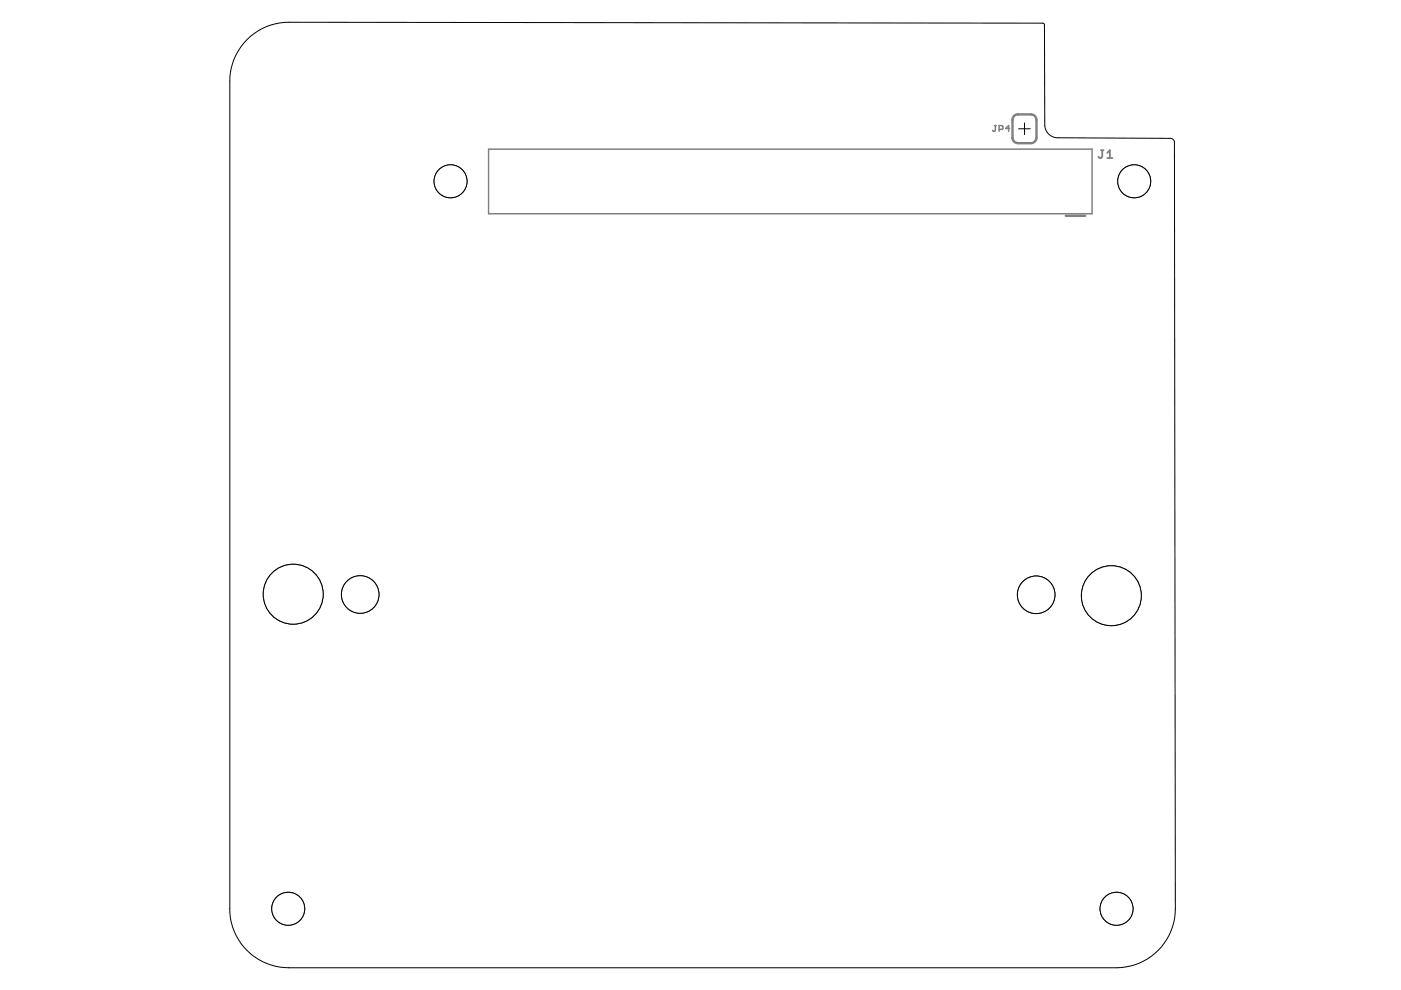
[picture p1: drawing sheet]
<svg xmlns="http://www.w3.org/2000/svg" width="297mm" height="210mm" viewBox="0 0 297 210" stroke-linecap="round" stroke-linejoin="round" font-family="sans-serif">
<path d="M215.1 24.5l.7-.2h2.8l.5 .1 .4 .3 .3 .7v3.8l-.5 .9-.7 .3h-2.8l-.5-.2-.4-.3-.2-.7v-3.8l.1-.5zM226 45.8h4.1" fill="none" stroke="#808080" stroke-width=".51"/>
<path d="M103.6 31.6h127.9v13.7h-127.9zM210.8 26.6h.4M211 26.6v1l-.2 .2-.4-.2M211.8 27.4h.6l.2-.2v-.4l-.2-.2h-.6v1.2M214 27.2h-.8l.6-.6v1.2" fill="none" stroke="#808080" stroke-width=".32"/>
<path d="M233.4 31.9h.6M233.7 31.9v1.3l-.3 .3h-.2l-.3-.3M234.8 33.5h1.1M234.8 32.4l.5-.5v1.6" fill="none" stroke="#808080" stroke-width=".38"/>
<g fill="none" stroke="#000" stroke-width=".21">
<path d="M216 27.3h2.4M217.2 26.1v2.4"/>
<circle cx="240.5" cy="38.4" r="3.5"/>
</g>
<circle cx="240.5" cy="38.4" r="3.5" fill="#fff" stroke="#000" stroke-width=".21"/>
<circle cx="95.5" cy="38.4" r="3.5" fill="none" stroke="#000" stroke-width=".21"/>
<circle cx="95.5" cy="38.4" r="3.5" fill="#fff" stroke="#000" stroke-width=".21"/>
<circle cx="61.1" cy="192.7" r="3.5" fill="none" stroke="#000" stroke-width=".21"/>
<circle cx="61.1" cy="192.7" r="3.5" fill="#fff" stroke="#000" stroke-width=".21"/>
<circle cx="236.7" cy="192.7" r="3.5" fill="none" stroke="#000" stroke-width=".21"/>
<circle cx="236.7" cy="192.7" r="3.5" fill="#fff" stroke="#000" stroke-width=".21"/>
<g fill="none" stroke="#000" stroke-width=".21">
<path d="M48.7 192.7v-175.5a12.5 12.5 0 0 1 12.6-12.5l159.8 .2 .3 .4 .1 21.3a2.75 2.75 0 0 0 2.9 2.6l23.7 .1 .5 .1 .4 .6 .2 162.7a12.5 12.5 0 0 1-12.5 12.5h-175.5"/>
<circle cx="235.6" cy="126.3" r="6.4"/>
</g>
<circle cx="235.6" cy="126.3" r="6.4" fill="#fff" stroke="#000" stroke-width=".21"/>
<circle cx="62.2" cy="126" r="6.4" fill="none" stroke="#000" stroke-width=".21"/>
<circle cx="62.2" cy="126" r="6.4" fill="#fff" stroke="#000" stroke-width=".21"/>
<g fill="none" stroke="#000" stroke-width=".21">
<path d="M48.7 192.7a12.5 12.5 0 0 0 12.6 12.5"/>
<circle cx="76.4" cy="126" r="4"/>
</g>
<circle cx="76.4" cy="126" r="4" fill="#fff" stroke="#000" stroke-width=".21"/>
<circle cx="219.7" cy="126.1" r="4" fill="none" stroke="#000" stroke-width=".21"/>
<circle cx="219.7" cy="126.1" r="4" fill="#fff" stroke="#000" stroke-width=".21"/>
</svg>
